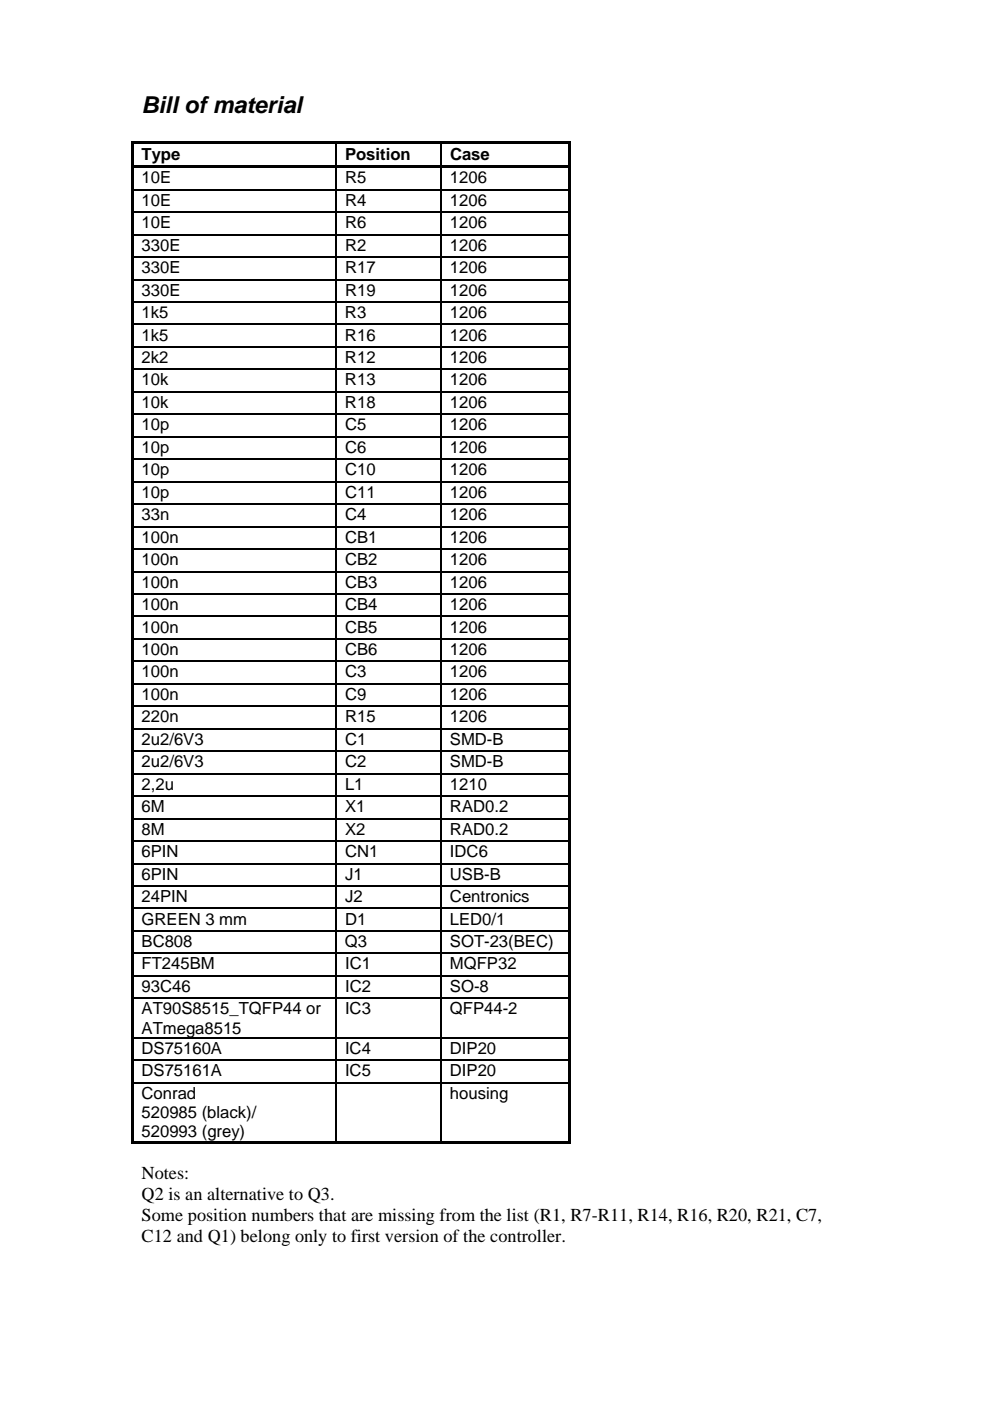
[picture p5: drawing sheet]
<svg xmlns="http://www.w3.org/2000/svg" width="210mm" height="297mm" viewBox="0 0 210 297" stroke-linecap="round" stroke-linejoin="round" font-family="sans-serif">
<defs><g id="words">
<text font-size="4.9" x="30" y="23.9">Bill of material</text>
<g font-size="3.9">
<text x="30" y="250">Notes:</text>
<text x="30" y="254.5">Q2 is an alternative to Q3.</text>
<text x="30" y="259">Some position numbers that are missing from the list (R1, R7-R11, R14, R16, R20, R21, C7,</text>
<text x="30" y="263.4">C12 and Q1) belong only to first version of the controller.</text>
</g>
<g font-size="3.5">
<text x="30" y="33.8">Type</text>
<text x="73.1" y="33.8">Position</text>
<text x="95.4" y="33.8">Case</text>
<text x="30" y="38.9">10E</text>
<text x="73.2" y="38.9">R5</text>
<text x="95.4" y="38.9">1206</text>
<text x="30" y="43.6">10E</text>
<text x="73.2" y="43.6">R4</text>
<text x="95.4" y="43.6">1206</text>
<text x="30" y="48.4">10E</text>
<text x="30" y="53.1">330E</text>
<text x="73.2" y="53.1">R2</text>
<text x="73.2" y="48.4">R6</text>
<text x="95.4" y="53.1">1206</text>
<text x="95.4" y="48.4">1206</text>
<text x="30" y="57.9">330E</text>
<text x="73.2" y="57.9">R17</text>
<text x="95.4" y="57.9">1206</text>
<text x="30" y="62.7">330E</text>
<text x="73.2" y="62.7">R19</text>
<text x="95.4" y="62.7">1206</text>
<text x="30" y="67.4">1k5</text>
<text x="73.1" y="67.4">R3</text>
<text x="95.4" y="67.4">1206</text>
<text x="30" y="72.2">1k5</text>
<text x="30" y="77">2k2</text>
<text x="73.1" y="72.2">R16</text>
<text x="73.1" y="77">R12</text>
<text x="95.4" y="72.2">1206</text>
<text x="95.4" y="77">1206</text>
<text x="30" y="81.7">10k</text>
<text x="73.1" y="81.7">R13</text>
<text x="95.4" y="81.7">1206</text>
<text x="30" y="86.5">10k</text>
<text x="73.1" y="86.5">R18</text>
<text x="95.4" y="86.5">1206</text>
<text x="30" y="91.2">10p</text>
<text x="73.2" y="91.2">C5</text>
<text x="95.4" y="91.2">1206</text>
<text x="30" y="96">10p</text>
<text x="30" y="100.8">10p</text>
<text x="73.2" y="100.8">C10</text>
<text x="73.2" y="96">C6</text>
<text x="95.4" y="100.8">1206</text>
<text x="95.4" y="96">1206</text>
<text x="30" y="105.5">10p</text>
<text x="73.2" y="105.5">C11</text>
<text x="95.4" y="105.5">1206</text>
<text x="30" y="110.3">33n</text>
<text x="73.2" y="110.3">C4</text>
<text x="95.4" y="110.3">1206</text>
<text x="30" y="115.1">100n</text>
<text x="30" y="119.8">100n</text>
<text x="73.1" y="115.1">CB1</text>
<text x="73.1" y="119.8">CB2</text>
<text x="95.4" y="115.1">1206</text>
<text x="95.4" y="119.8">1206</text>
<text x="30" y="124.6">100n</text>
<text x="73.1" y="124.6">CB3</text>
<text x="95.4" y="124.6">1206</text>
<text x="30" y="129.3">100n</text>
<text x="73.1" y="129.3">CB4</text>
<text x="95.4" y="129.3">1206</text>
<text x="30" y="134.1">100n</text>
<text x="73.1" y="134.1">CB5</text>
<text x="95.4" y="134.1">1206</text>
<text x="30" y="138.9">100n</text>
<text x="30" y="143.6">100n</text>
<text x="73.1" y="138.9">CB6</text>
<text x="73.2" y="143.6">C3</text>
<text x="95.4" y="143.6">1206</text>
<text x="95.4" y="138.9">1206</text>
<text x="30" y="148.4">100n</text>
<text x="73.2" y="148.4">C9</text>
<text x="95.4" y="148.4">1206</text>
<text x="30" y="153.2">220n</text>
<text x="73.2" y="153.2">R15</text>
<text x="95.4" y="153.2">1206</text>
<text x="30" y="157.9">2u2/6V3</text>
<text x="73.2" y="157.9">C1</text>
<text x="95.4" y="157.9">SMD-B</text>
<text x="30" y="162.7">2u2/6V3</text>
<text x="30" y="167.4">2,2u</text>
<text x="73.2" y="162.7">C2</text>
<text x="73.2" y="167.4">L1</text>
<text x="95.4" y="162.7">SMD-B</text>
<text x="95.4" y="167.4">1210</text>
<text x="30" y="172.2">6M</text>
<text x="73.2" y="172.2">X1</text>
<text x="95.4" y="172.2">RAD0.2</text>
<text x="30" y="177">8M</text>
<text x="73.2" y="177">X2</text>
<text x="95.4" y="177">RAD0.2</text>
<text x="30" y="181.7">6PIN</text>
<text x="73.2" y="181.7">CN1</text>
<text x="95.4" y="181.7">IDC6</text>
<text x="30" y="186.5">6PIN</text>
<text x="30" y="191.3">24PIN</text>
<text x="73.1" y="186.5">J1</text>
<text x="73.2" y="191.3">J2</text>
<text x="95.4" y="186.5">USB-B</text>
<text x="95.4" y="191.3">Centronics</text>
<text x="30" y="196">GREEN 3 mm</text>
<text x="73.2" y="196">D1</text>
<text x="95.4" y="196">LED0/1</text>
<text x="30" y="200.8">BC808</text>
<text x="73.1" y="200.8">Q3</text>
<text x="95.4" y="200.8">SOT-23(BEC)</text>
<text x="30" y="205.5">FT245BM</text>
<text x="73.2" y="205.5">IC1</text>
<text x="95.4" y="205.5">MQFP32</text>
<text x="30" y="210.3">93C46</text>
<text x="30" y="215.1">AT90S8515_TQFP44 or</text>
<text x="73.2" y="215.1">IC3</text>
<text x="73.2" y="210.3">IC2</text>
<text x="95.4" y="215.1">QFP44-2</text>
<text x="95.4" y="210.3">SO-8</text>
<text x="30" y="219.1">ATmega8515</text>
<text x="30" y="223.5">DS75160A</text>
<text x="73.1" y="223.5">IC4</text>
<text x="95.4" y="223.5">DIP20</text>
<text x="30" y="228.2">DS75161A</text>
<text x="30" y="233">Conrad</text>
<text x="73.1" y="228.2">IC5</text>
<text x="95.4" y="228.2">DIP20</text>
<text x="95.4" y="233">housing</text>
<text x="30" y="237">520985 (black)/</text>
<text x="30" y="241.1">520993 (grey)</text>
</g>
</g></defs>
<g fill="#000">
<path d="M27.8 30h.6v.6h-.6zM27.8 30h93.2v.6h-93.2zM27.8 30.6h.6v4.5h-.6zM27.8 35.1h93.2v.5h-93.2zM120.5 30h.5v.6h-.5zM120.5 30.6h.5v4.5h-.5zM27.8 35.6h.6v4.5h-.6zM27.8 40.1h.6v.3h-.6zM27.8 40.4h.6v4.5h-.6zM27.8 44.9h.6v.2h-.6zM27.8 45.1h.6v4.5h-.6zM27.8 49.6h.6v.3h-.6z"/>
<path d="M27.8 49.9h.6v4.5h-.6zM27.8 54.4h.6v.3h-.6zM27.8 54.7h.6v4.4h-.6zM27.8 59.1h.6v.3h-.6zM71.1 40.1h.3v.3h-.3zM71.1 44.9h.3v.2h-.3zM71.1 49.6h.3v.3h-.3zM71.1 54.4h.3v.3h-.3zM71.1 59.1h.3v.3h-.3zM93.4 40.1h.2v.3h-.2zM93.4 44.9h.2v.2h-.2zM93.4 49.6h.2v.3h-.2z"/>
<path d="M93.4 54.4h.2v.3h-.2zM93.4 59.1h.2v.3h-.2zM120.5 35.6h.5v4.5h-.5zM120.5 40.1h.5v.3h-.5zM120.5 40.4h.5v4.5h-.5zM120.5 44.9h.5v.2h-.5zM120.5 45.1h.5v4.5h-.5zM120.5 49.6h.5v.3h-.5zM120.5 49.9h.5v4.5h-.5zM120.5 54.4h.5v.3h-.5zM120.5 54.7h.5v4.4h-.5zM120.5 59.1h.5v.3h-.5z"/>
<path d="M27.8 59.4h.6v4.5h-.6zM27.8 63.9h.6v.3h-.6zM27.8 64.2h.6v4.5h-.6zM27.8 68.7h.6v.2h-.6zM27.8 68.9h.6v4.5h-.6zM27.8 73.4h.6v.3h-.6zM27.8 73.7h.6v4.5h-.6zM27.8 78.2h.6v.3h-.6zM71.1 63.9h.3v.3h-.3zM71.1 68.7h.3v.2h-.3zM71.1 73.4h.3v.3h-.3zM71.1 78.2h.3v.3h-.3z"/>
<path d="M93.4 63.9h.2v.3h-.2zM93.4 68.7h.2v.2h-.2zM93.4 73.4h.2v.3h-.2zM93.4 78.2h.2v.3h-.2zM120.5 59.4h.5v4.5h-.5zM120.5 63.9h.5v.3h-.5zM120.5 64.2h.5v4.5h-.5zM120.5 68.7h.5v.2h-.5zM120.5 68.9h.5v4.5h-.5zM120.5 73.4h.5v.3h-.5zM120.5 73.7h.5v4.5h-.5zM120.5 78.2h.5v.3h-.5z"/>
<path d="M27.8 78.5h.6v4.5h-.6zM27.8 83h.6v.2h-.6zM27.8 83.2h.6v4.5h-.6zM27.8 87.7h.6v.3h-.6zM27.8 88h.6v4.5h-.6zM27.8 92.5h.6v.3h-.6zM27.8 92.8h.6v4.4h-.6zM27.8 97.2h.6v.3h-.6zM71.1 83h.3v.2h-.3zM71.1 87.7h.3v.3h-.3zM71.1 92.5h.3v.3h-.3zM71.1 97.2h.3v.3h-.3z"/>
<path d="M93.4 83h.2v.2h-.2zM93.4 87.7h.2v.3h-.2zM93.4 92.5h.2v.3h-.2zM93.4 97.2h.2v.3h-.2zM120.5 78.5h.5v4.5h-.5zM120.5 83h.5v.2h-.5zM120.5 83.2h.5v4.5h-.5zM120.5 87.7h.5v.3h-.5zM120.5 88h.5v4.5h-.5zM120.5 92.5h.5v.3h-.5zM120.5 92.8h.5v4.4h-.5zM120.5 97.2h.5v.3h-.5z"/>
<path d="M27.8 97.5h.6v4.5h-.6zM27.8 102h.6v.3h-.6zM27.8 102.3h.6v4.5h-.6zM27.8 106.8h.6v.2h-.6zM27.8 107h.6v4.5h-.6zM27.8 111.5h.6v.3h-.6zM27.8 111.8h.6v4.5h-.6zM27.8 116.3h.6v.3h-.6zM71.1 102h.3v.3h-.3zM71.1 106.8h.3v.2h-.3zM71.1 111.5h.3v.3h-.3zM71.1 116.3h.3v.3h-.3z"/>
<path d="M93.4 102h.2v.3h-.2zM93.4 106.8h.2v.2h-.2zM93.4 111.5h.2v.3h-.2zM93.4 116.3h.2v.3h-.2zM120.5 97.5h.5v4.5h-.5zM120.5 102h.5v.3h-.5zM120.5 102.3h.5v4.5h-.5zM120.5 106.8h.5v.2h-.5zM120.5 107h.5v4.5h-.5zM120.5 111.5h.5v.3h-.5zM120.5 111.8h.5v4.5h-.5zM120.5 116.3h.5v.3h-.5z"/>
<path d="M27.8 116.6h.6v4.5h-.6zM27.8 121.1h.6v.2h-.6zM27.8 121.3h.6v4.5h-.6zM27.8 125.8h.6v.3h-.6zM27.8 126.1h.6v4.5h-.6zM27.8 130.6h.6v.3h-.6zM27.8 130.9h.6v4.4h-.6zM27.8 135.3h.6v.3h-.6zM71.1 121.1h.3v.2h-.3zM71.1 125.8h.3v.3h-.3zM71.1 130.6h.3v.3h-.3zM71.1 135.3h.3v.3h-.3z"/>
<path d="M93.4 121.1h.2v.2h-.2zM93.4 125.8h.2v.3h-.2zM93.4 130.6h.2v.3h-.2zM93.4 135.3h.2v.3h-.2zM120.5 116.6h.5v4.5h-.5zM120.5 121.1h.5v.2h-.5zM120.5 121.3h.5v4.5h-.5zM120.5 125.8h.5v.3h-.5zM120.5 126.1h.5v4.5h-.5zM120.5 130.6h.5v.3h-.5zM120.5 130.9h.5v4.4h-.5zM120.5 135.3h.5v.3h-.5z"/>
<path d="M27.8 135.6h.6v4.5h-.6zM27.8 140.1h.6v.3h-.6zM27.8 140.4h.6v4.5h-.6zM27.8 144.9h.6v.2h-.6zM27.8 145.1h.6v4.5h-.6zM27.8 149.6h.6v.3h-.6zM27.8 149.9h.6v4.5h-.6zM27.8 154.4h.6v.3h-.6zM27.8 154.7h.6v4.5h-.6zM27.8 159.2h.6v.2h-.6zM71.1 140.1h.3v.3h-.3zM71.1 144.9h.3v.2h-.3z"/>
<path d="M71.1 149.6h.3v.3h-.3zM71.1 154.4h.3v.3h-.3zM71.1 159.2h.3v.2h-.3zM93.4 140.1h.2v.3h-.2zM93.4 144.9h.2v.2h-.2zM93.4 149.6h.2v.3h-.2zM93.4 154.4h.2v.3h-.2zM93.4 159.2h.2v.2h-.2zM120.5 135.6h.5v4.5h-.5zM120.5 140.1h.5v.3h-.5zM120.5 140.4h.5v4.5h-.5zM120.5 144.9h.5v.2h-.5z"/>
<path d="M120.5 145.1h.5v4.5h-.5zM120.5 149.6h.5v.3h-.5zM120.5 149.9h.5v4.5h-.5zM120.5 154.4h.5v.3h-.5zM120.5 154.7h.5v4.5h-.5zM120.5 159.2h.5v.2h-.5zM27.8 159.4h.6v4.5h-.6zM27.8 163.9h.6v.3h-.6zM27.8 164.2h.6v4.5h-.6zM27.8 168.7h.6v.3h-.6zM27.8 169h.6v4.4h-.6zM27.8 173.4h.6v.3h-.6z"/>
<path d="M27.8 173.7h.6v4.5h-.6zM27.8 178.2h.6v.3h-.6zM71.1 163.9h.3v.3h-.3zM71.1 168.7h.3v.3h-.3zM71.1 173.4h.3v.3h-.3zM71.1 178.2h.3v.3h-.3zM93.4 163.9h.2v.3h-.2zM93.4 168.7h.2v.3h-.2zM93.4 173.4h.2v.3h-.2zM93.4 178.2h.2v.3h-.2zM120.5 159.4h.5v4.5h-.5zM120.5 163.9h.5v.3h-.5z"/>
<path d="M120.5 164.2h.5v4.5h-.5zM120.5 168.7h.5v.3h-.5zM120.5 169h.5v4.4h-.5zM120.5 173.4h.5v.3h-.5zM120.5 173.7h.5v4.5h-.5zM120.5 178.2h.5v.3h-.5zM27.8 178.5h.6v4.5h-.6zM27.8 183h.6v.2h-.6zM27.8 183.2h.6v4.5h-.6zM27.8 187.7h.6v.3h-.6zM27.8 188h.6v4.5h-.6zM27.8 192.5h.6v.3h-.6z"/>
<path d="M27.8 192.8h.6v4.5h-.6zM27.8 197.3h.6v.2h-.6zM71.1 183h.3v.2h-.3zM71.1 187.7h.3v.3h-.3zM71.1 192.5h.3v.3h-.3zM71.1 197.3h.3v.2h-.3zM93.4 183h.2v.2h-.2zM93.4 187.7h.2v.3h-.2zM93.4 192.5h.2v.3h-.2zM93.4 197.3h.2v.2h-.2zM120.5 178.5h.5v4.5h-.5zM120.5 183h.5v.2h-.5z"/>
<path d="M120.5 183.2h.5v4.5h-.5zM120.5 187.7h.5v.3h-.5zM120.5 188h.5v4.5h-.5zM120.5 192.5h.5v.3h-.5zM120.5 192.8h.5v4.5h-.5zM120.5 197.3h.5v.2h-.5zM27.8 197.5h.6v4.5h-.6zM27.8 202h.6v.3h-.6zM27.8 202.3h.6v4.5h-.6zM27.8 206.8h.6v.3h-.6zM27.8 207.1h.6v4.4h-.6zM27.8 211.5h.6v.3h-.6z"/>
<path d="M27.8 211.8h.6v8.1h-.6zM71.1 202h.3v.3h-.3zM71.1 206.8h.3v.3h-.3zM71.1 211.5h.3v.3h-.3zM93.4 202h.2v.3h-.2zM93.4 206.8h.2v.3h-.2zM93.4 211.5h.2v.3h-.2zM120.5 197.5h.5v4.5h-.5zM120.5 202h.5v.3h-.5zM120.5 202.3h.5v4.5h-.5zM120.5 206.8h.5v.3h-.5zM120.5 207.1h.5v4.4h-.5z"/>
<path d="M120.5 211.5h.5v.3h-.5zM120.5 211.8h.5v8.1h-.5zM27.8 219.9h.6v.3h-.6zM27.8 220.2h.6v4.5h-.6zM27.8 224.7h.6v.3h-.6zM27.8 225h.6v4.4h-.6zM27.8 229.4h.6v.3h-.6zM71.1 219.9h.3v.3h-.3zM71.1 224.7h.3v.3h-.3zM71.1 229.4h.3v.3h-.3zM93.4 219.9h.2v.3h-.2zM93.4 224.7h.2v.3h-.2z"/>
<path d="M93.4 229.4h.2v.3h-.2zM120.5 219.9h.5v.3h-.5zM120.5 220.2h.5v4.5h-.5zM120.5 224.7h.5v.3h-.5zM120.5 225h.5v4.4h-.5zM120.5 229.4h.5v.3h-.5zM27.8 229.7h.6v12.7h-.6zM27.8 241.9h43.3v.5h-43.3zM71.1 241.9h22.3v.5h-22.3zM93.4 241.9h27.1v.5h-27.1zM120.5 229.7h.5v12.7h-.5zM120.5 241.9h.5v.5h-.5z"/>
</g>
<g fill="none" stroke="#000" stroke-width=".25">
<path d="M71.2 30.6v4.5M71.2 35.6v4.5M93.5 30.6v4.5M93.5 35.6v4.5M28.4 40.2h42.7M28.4 45h42.7M28.4 49.7h42.7M28.4 54.5h42.7M28.4 59.3h42.7M71.2 40.4v4.5M71.2 45.1v4.5M71.2 49.9v4.5"/>
<path d="M71.2 54.7v4.4M71.2 59.4v4.5M71.4 40.2h22M71.4 45h22M71.4 49.7h22M71.4 54.5h22M71.4 59.3h22M93.5 40.4v4.5M93.5 45.1v4.5M93.5 49.9v4.5M93.5 54.7v4.4M93.5 59.4v4.5"/>
<path d="M93.6 40.2h26.9M93.6 45h26.9M93.6 49.7h26.9M93.6 54.5h26.9M93.6 59.3h26.9M28.4 64h42.7M28.4 68.8h42.7M28.4 73.6h42.7M28.4 78.3h42.7M71.2 64.2v4.5M71.2 68.9v4.5M71.2 73.7v4.5"/>
<path d="M71.2 78.5v4.5M71.4 64h22M71.4 68.8h22M71.4 73.6h22M71.4 78.3h22M93.5 64.2v4.5M93.5 68.9v4.5M93.5 73.7v4.5M93.5 78.5v4.5M93.6 64h26.9M93.6 68.8h26.9M93.6 73.6h26.9"/>
<path d="M93.6 78.3h26.9M28.4 83.1h42.7M28.4 87.8h42.7M28.4 92.6h42.7M28.4 97.4h42.7M71.2 83.2v4.5M71.2 88v4.5M71.2 92.8v4.4M71.2 97.5v4.5M71.4 83.1h22M71.4 87.8h22M71.4 92.6h22"/>
<path d="M71.4 97.4h22M93.5 83.2v4.5M93.5 88v4.5M93.5 92.8v4.4M93.5 97.5v4.5M93.6 83.1h26.9M93.6 87.8h26.9M93.6 92.6h26.9M93.6 97.4h26.9M28.4 102.1h42.7M28.4 106.9h42.7M28.4 111.7h42.7"/>
<path d="M28.4 116.4h42.7M71.2 102.3v4.5M71.2 107v4.5M71.2 111.8v4.5M71.2 116.6v4.5M71.4 102.1h22M71.4 106.9h22M71.4 111.7h22M71.4 116.4h22M93.5 102.3v4.5M93.5 107v4.5M93.5 111.8v4.5"/>
<path d="M93.5 116.6v4.5M93.6 102.1h26.9M93.6 106.9h26.9M93.6 111.7h26.9M93.6 116.4h26.9M28.4 121.2h42.7M28.4 125.9h42.7M28.4 130.7h42.7M28.4 135.5h42.7M71.2 121.3v4.5M71.2 126.1v4.5M71.2 130.9v4.4"/>
<path d="M71.2 135.6v4.5M71.4 121.2h22M71.4 125.9h22M71.4 130.7h22M71.4 135.5h22M93.5 121.3v4.5M93.5 126.1v4.5M93.5 130.9v4.4M93.5 135.6v4.5M93.6 121.2h26.9M93.6 125.9h26.9M93.6 130.7h26.9"/>
<path d="M93.6 135.5h26.9M28.4 140.2h42.7M28.4 145h42.7M28.4 149.8h42.7M28.4 154.5h42.7M28.4 159.3h42.7M71.2 140.4v4.5M71.2 145.1v4.5M71.2 149.9v4.5M71.2 154.7v4.5M71.2 159.4v4.5M71.4 140.2h22"/>
<path d="M71.4 145h22M71.4 149.8h22M71.4 154.5h22M71.4 159.3h22M93.5 140.4v4.5M93.5 145.1v4.5M93.5 149.9v4.5M93.5 154.7v4.5M93.5 159.4v4.5M93.6 140.2h26.9M93.6 145h26.9M93.6 149.8h26.9"/>
<path d="M93.6 154.5h26.9M93.6 159.3h26.9M28.4 164h42.7M28.4 168.8h42.7M28.4 173.6h42.7M28.4 178.3h42.7M71.2 164.2v4.5M71.2 169v4.4M71.2 173.7v4.5M71.2 178.5v4.5M71.4 164h22M71.4 168.8h22"/>
<path d="M71.4 173.6h22M71.4 178.3h22M93.5 164.2v4.5M93.5 169v4.4M93.5 173.7v4.5M93.5 178.5v4.5M93.6 164h26.9M93.6 168.8h26.9M93.6 173.6h26.9M93.6 178.3h26.9M28.4 183.1h42.7M28.4 187.9h42.7"/>
<path d="M28.4 192.6h42.7M28.4 197.4h42.7M71.2 183.2v4.5M71.2 188v4.5M71.2 192.8v4.5M71.2 197.5v4.5M71.4 183.1h22M71.4 187.9h22M71.4 192.6h22M71.4 197.4h22M93.5 183.2v4.5M93.5 188v4.5"/>
<path d="M93.5 192.8v4.5M93.5 197.5v4.5M93.6 183.1h26.9M93.6 187.9h26.9M93.6 192.6h26.9M93.6 197.4h26.9M28.4 202.1h42.7M28.4 206.9h42.7M28.4 211.7h42.7M71.2 202.3v4.5M71.2 207.1v4.4M71.2 211.8v8.1"/>
<path d="M71.4 202.1h22M71.4 206.9h22M71.4 211.7h22M93.5 202.3v4.5M93.5 207.1v4.4M93.5 211.8v8.1M93.6 202.1h26.9M93.6 206.9h26.9M93.6 211.7h26.9M28.4 220h42.7M28.4 224.8h42.7M28.4 229.6h42.7"/>
<path d="M71.2 220.2v4.5M71.2 225v4.4M71.2 229.7v12.2M71.4 220h22M71.4 224.8h22M71.4 229.6h22M93.5 220.2v4.5M93.5 225v4.4M93.5 229.7v12.2M93.6 220h26.9M93.6 224.8h26.9M93.6 229.6h26.9"/>
</g>
<use href="#words"/>
</svg>
